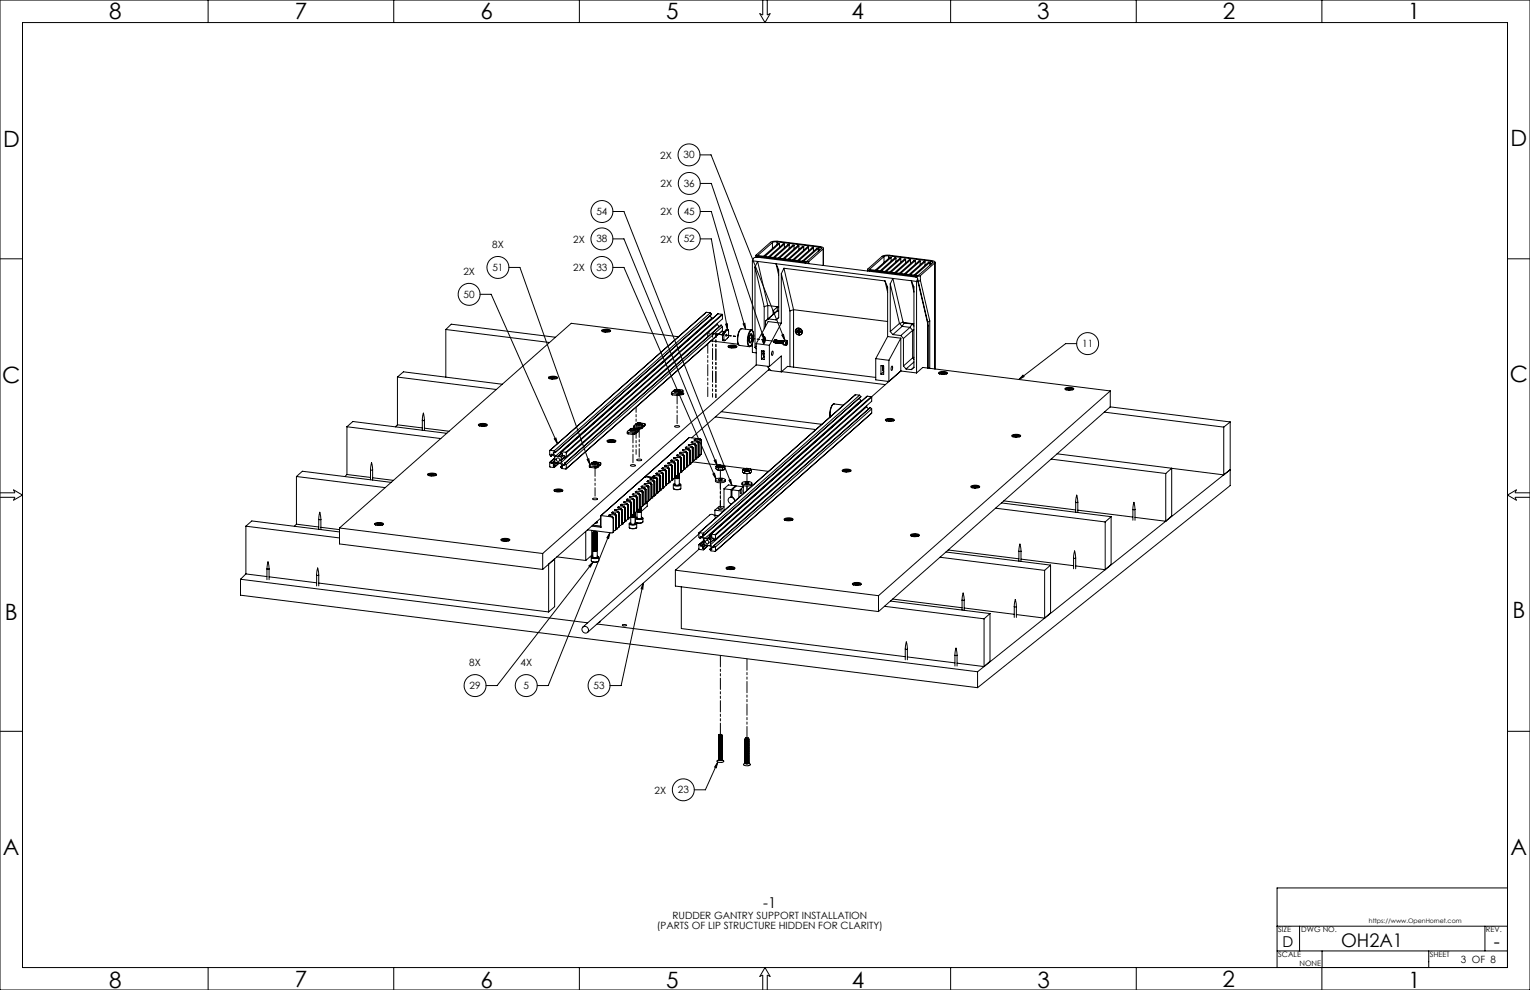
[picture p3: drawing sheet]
<svg xmlns="http://www.w3.org/2000/svg" width="864mm" height="559mm" viewBox="0 0 864 559" stroke-linecap="round" stroke-linejoin="round" font-family="sans-serif">
<defs><g id="words">
<g font-size="12.7">
<text x="62" y="11">8</text>
<text x="166" y="11">7</text>
<text x="271" y="11">6</text>
<text x="376" y="11">5</text>
<text x="481" y="11">4</text>
<text x="585" y="11">3</text>
<text x="690" y="11">2</text>
<text x="795" y="11">1</text>
<text x="2" y="83">D</text>
<text x="853" y="82">D</text>
<text x="852" y="216">C</text>
<text x="1" y="216">C</text>
<text x="3" y="350">B</text>
<text x="854" y="349">B</text>
<text x="2" y="483">A</text>
<text x="853" y="482">A</text>
<text x="62" y="558">8</text>
<text x="166" y="557">7</text>
<text x="271" y="558">6</text>
<text x="376" y="558">5</text>
<text x="481" y="558">4</text>
<text x="586" y="558">3</text>
<text x="690" y="557">2</text>
<text x="795" y="558">1</text>
</g>
<g font-size="10.6">
<text x="757" y="535">OH2A1</text>
<text x="843" y="535">-</text>
</g>
<g font-size="8.5">
<text x="431" y="512">-1</text>
<text x="724" y="535">D</text>
</g>
<g font-size="5.6">
<text x="373" y="90">2X</text>
<text x="386" y="89">30</text>
<text x="373" y="106">2X</text>
<text x="386" y="106">36</text>
<text x="337" y="121">54</text>
<text x="373" y="122">2X</text>
<text x="386" y="121">45</text>
<text x="324" y="137">2X</text>
<text x="337" y="137">38</text>
<text x="373" y="137">2X</text>
<text x="386" y="137">52</text>
<text x="278" y="140">8X</text>
<text x="262" y="155">2X</text>
<text x="278" y="153">51</text>
<text x="324" y="153">2X</text>
<text x="337" y="153">33</text>
<text x="262" y="168">50</text>
<text x="611" y="196">11</text>
<text x="265" y="376">8X</text>
<text x="294" y="376">4X</text>
<text x="265" y="389">29</text>
<text x="295" y="389">5</text>
<text x="335" y="389">53</text>
<text x="369" y="448">2X</text>
<text x="383" y="448">23</text>
<text x="380" y="519">RUDDER GANTRY SUPPORT INSTALLATION</text>
<text x="371" y="524">(PARTS OF LIP STRUCTURE HIDDEN FOR CLARITY)</text>
<text x="825" y="544">3 OF 8</text>
</g>
<g font-size="4.2">
<text x="721" y="526">SIZE</text>
<text x="735" y="526">DWG NO.</text>
<text x="839" y="526">REV.</text>
<text x="721" y="540">SCALE</text>
<text x="733" y="545">NONE</text>
<text x="807" y="540">SHEET</text>
</g>
<text font-size="3.5" x="773" y="521">https://www.OpenHornet.com</text>
</g></defs>
<g fill="none" stroke="#000" stroke-width=".56">
<path d="M0 0h864v559h-864zM13 13h838v533h-838zM117 0v13M222 0v13M327 0v13M431 0v8h-2l3 5 3-5h-2v-8M537 0v13M641 0v13M746 0v13M395 87h6l42 105M346 119h6l61 155M395 119h6l20 67"/>
<path d="M395 104h6l30 88M346 135h6l53 128M395 135h6l10 51M436 137l-8 7M436 137v3M439 137h-3M439 137l23 2M439 137v1M440 137l-8 8M440 137v2M440 137h-1l-8 8M443 138h-1l-8 7"/>
<path d="M443 138l-9 7M443 138v2M445 138l-8 7M445 138v2M445 138l-9 7M448 138l-8 8M448 138v3M448 138h-1l-8 8M451 139h-1l-8 7M451 139l-8 7M451 139v2M454 139l-9 7"/>
<path d="M454 139h-1l-8 7M454 139v2M456 139l-8 8M456 139v3M456 139l-9 8M459 140l-8 7M459 140v2M459 140h-1l-8 7M462 139l2 1-9 8-27-4M462 139v2M0 146h13M287 151h6l40 111"/>
<path d="M346 151h6l52 119M425 147v-1l2-1 90 11 1 1v1M425 147l3 1M425 147v40M426 151v45M426 151l5 22M427 144v1M428 148l86 10M428 148l-2 3M428 148l5 24M428 145l26 3M428 145h.1"/>
<path d="M428 144h.1M440 155l-2-6 2 3v27l-2 2-4-1M441 154v28M441 154l5 21M442 151l6 24M442 151l58 8M442 151l-1 3M454 148v1M456 148h-2M456 148v1M462 140l-8 7M462 140v2"/>
<path d="M462 140h-1l-8 7M465 141a1.2 1.2 0 0 0-1-2 1.2 1.2 0 0 0-1 0l-25-3h-2l-9 8 1 1M465 141l-9 7M465 141v9M465 140v10M490 152v1M491 153l26 3M491 153h.1M491 152h.1M499 145l-8 7M499 145v3M500 159l1 3v28"/>
<path d="M500 159l1 6M502 144l-3 1M502 144l23 3M502 144v2M503 145l-8 8M503 145v2M503 145h-1l-8 8M506 146l-9 7M506 146v2M506 146h-1l-8 7M508 146l-9 7M508 146l-8 7"/>
<path d="M508 146v2M511 146l-8 8M511 146v2M511 146h-1l-8 8M514 147l-8 7M514 147v2M514 147h-1l-8 7M514 158l3 1M514 158l2 4v45l-2 2-3-1M514 158l2 7M517 147h-1l-8 7M517 147l-9 7"/>
<path d="M517 147v2M517 159v52M517 156v1M518 158l-1 1M518 158l5 24M518 157l6 24M519 147l-9 8M519 147l-8 8M519 147v2M520 158l-2 1M520 156h-3M520 156v2"/>
<path d="M520 158l5 23M522 148l-8 7M522 148v2M522 148h-1l-8 7M525 148l-8 7M525 148v2M525 148h-1l-8 7M525 147l2 1-9 8-27-4M525 147v2M528 148a1.3 1.3 0 0 0-1-1 1.3 1.3 0 0 0-1 0l-26-3-2 1-8 7 1 1M528 148l-8 8M528 148v60"/>
<path d="M851 146h13M271 166h6l38 85M399 176l-89 78M399 176l2 1M401 178l1 2M401 177l-88 77M401 177h1M402 177l-89 78M402 180l-88 77M402 180h.1M405 177l-89 79M405 177h3"/>
<path d="M405 177v1M408 177v1M408 177l-89 78M408 178v2l-88 78M408 178l-88 78M431 173v13M433 172l7 1M433 172l-2 1M433 172v8M436 175v3M436 175l1 2M439 173h1"/>
<path d="M439 173v2M439 173l-3 2M439 175l-7 6v3M439 175h1M446 175v32M448 175l53 6M448 175h-2M448 175v32M502 160l2-3 6 25M502 160v27M502 160l6 23M252 186l3-3 59 7"/>
<path d="M252 186l58 7M252 186v27M340 186h1a2.8 2.8 0 0 1 4 1h-2a2 2 0 0 1-3-1zM340 187h.1M340 187a2.9 2.9 0 0 1 4 0M341 187h1M341 187h.1M342 187h1M342 187h.1M343 187h.1M343 187h-1M344 187h.1"/>
<path d="M383 190l-61-8-130 116M401 192l16 2M405 183l1 1M405 183l-88 78M405 183h.1M407 184l-88 77M407 184h1M408 187l-88 78M408 184v3M408 184l-88 78M408 192h1M408 189h1"/>
<path d="M408 189v3M408 188v1M408 188h1M408 188h.1M409 192h.1M409 189v3M409 187h.1M409 187l-1 1M409 188v1M409 187v1M410 183h1v3zM410 186h.1"/>
<path d="M410 186l-1 1M410 189v1zM410 186h1M411 186v4l-2 2M411 186h-1M411 195h1a2.8 2.8 0 0 1 4 1h-2a2 2 0 0 1-3-1zM411 196h.1M412 196h-1a2.9 2.9 0 0 1 5 0h-1M413 196h.1M414 196h-1M414 196h.1M414 195v1"/>
<path d="M416 196h.1M417 195l6 1M418 186a8 8 0 0 0-1 9M419 186h-1M419 183h1l1 3zM424 189v2a1.8 1.8 0 0 1-1 2v-2zM424 187a4 4 0 0 1 1 5 2.3 2.3 0 0 1-2 3l-1-4zM424 188a3 3 0 0 1-1 6v-3zM424 195h1M424 186a2.9 2.9 0 0 1 1 4M424 186a8 8 0 0 0-1 10M424 186h-5a8 8 0 0 0-2 9"/>
<path d="M425 194v5h2M425 190v2a4 4 0 0 1-2 4M426 196l1 1M427 194l7 1M427 194v12M427 195l-1 1M430 198h1v5h-1zM430 189h1v3zM431 200h.1M431 198v2M431 198h.1M431 191v2"/>
<path d="M431 191v2zM431 190a2 2 0 0 1 0 3zM432 190a2.2 2.2 0 0 0-1 4M434 195v12M436 198v1v2zM437 193h.1M437 192v1M437 192h.1M437 192v1zM437 192l1 1M438 193h.1M438 192v1"/>
<path d="M438 192h.1M438 192v1zM438 193v1M438 194h.1M438 192v2M438 192v1l1 1v-2M438 192l1 1M439 192l-1 1zM439 192h.1M439 192v2M439 192v1M439 194h.1"/>
<path d="M439 193h.1M439 192v1zM440 194h.1M440 193v1M440 192v2M440 192h.1M440 192v1M440 192v2zM440 192v2v-1M441 192l-1 2M441 192h.1M441 192v2"/>
<path d="M441 193v1zM441 194h.1M441 182h-7l-7 12M441 182l-7 13M441 189h1l1 3zM442 193l-1 1zM442 194l-1-2v2M442 192h.1M442 193v1M442 193h-1l1 1M442 193h.1M442 193v1v-1"/>
<path d="M442 194h.1M442 194v1M442 194v1h2M442 195h.1M443 192l-1 2M443 192h1M444 194v1M444 194h.1M444 193h.1M444 192a1.2 1.2 0 0 1 1 2 1.2 1.2 0 0 1-1 1zM444 195h.1M444 193v1"/>
<path d="M444 192v2M450 187h.1M450 187l1 1M450 187h1M451 186l1 1M451 186h.1M451 188h.1M451 186l-1 1M451 187v1M452 187l-1 1M452 187h.1M501 190l7 1"/>
<path d="M501 190l-7 12M502 187l2 2M504 189h4M508 183h.1M508 183l-6 4M508 183l1 1M508 191v18M508 191l-6 12M508 189l2 2M509 184l5 1M509 184l-5 5M510 182h.1"/>
<path d="M510 182l-2 1M510 191v16M510 182l6 1M510 182l5 1M510 182l-1 2M514 185l1 1M514 185l-6 4M515 183l-1 2M515 183l1 1M515 186l-5 5M515 186v16M516 186h-1"/>
<path d="M523 182l1 2M524 181v3M524 181l-1 1M524 184v24M524 184h.1M525 181l-1 1M525 181v27M608 194h-7l-26 20M224 213v27M224 213l56 7M224 213l4-3 56 7M310 213l1-1a2.6 2.6 0 0 1 4 1l-2 1a2 2 0 0 1-3-1z"/>
<path d="M310 213v1M310 214a2.8 2.8 0 0 1 4 0M311 213h.1M311 213h1M311 213l1 1M312 214h1M312 213v1M312 213h.1M313 213h.1M313 213h-1M313 213l-1 1M313 214h.1"/>
<path d="M313 213v1M314 213v1M427 206l7 1M427 206l-121 106M431 200v1l-1 2M434 207l1 2 6 1M434 209h1M434 207l7-6v9M434 208l-44 39M441 210l4-3 49 6M441 210l59 7M494 202l8 1"/>
<path d="M494 202v12l8 1M497 206l2 1v4h-2zM498 208h1M498 208v1M498 207v1M498 209l1 1M498 207v2M498 207h.1M499 210h.1M499 210l-2 1M501 215v1M502 203v12"/>
<path d="M503 207h1l-1 2zM508 209l-6 6M508 209l9 2M508 209l-16 15M510 207l1 1M515 202l-5 5M515 202l1 1M516 204l-5 4M516 202h-1M517 211l4-4 106 14M530 210h1a2.7 2.7 0 0 1 4 1h-2a2.7 2.7 0 0 1-3-1zM530 211h.1"/>
<path d="M531 211h1M531 211h.1M532 211h.1M532 210v1M532 210l1 1M532 210h.1M533 211h.1M533 211h1M534 211h-2M534 211h-1M534 211a2.5 2.5 0 0 0-4 0M534 211h.1"/>
<path d="M577 212l1 1-3 1zM601 219h2a2 2 0 0 1 3 1h-1a2.6 2.6 0 0 1-4-1zM601 220h.1M602 220h1M602 220h.1M603 220h.1M603 219v1M604 219h.1M604 219h-1M604 219v1M604 220h-1M604 220h.1"/>
<path d="M604 220h1M605 220h.1M606 220h.1M224 240l-1 1M224 240l14 2M238 237l1-4 1 4M238 237h2M238 237v6M240 237v6M270 240l2-1a2.6 2.6 0 0 1 3 1l-2 1a2 2 0 0 1-3-1zM272 240h.1M273 240h-1"/>
<path d="M273 240h.1M273 240h1h-1M359 239a1.8 1.8 0 0 0 2 2 1.8 1.8 0 0 0 2-2M359 239h1a1.6 1.6 0 0 1 2 1h-2zM359 239l-1 2M359 239h5v1M360 239h2l-2 1zM364 240l-1 1M364 240v1M364 239v2M379 222h.1M379 222v1"/>
<path d="M379 222h3M379 223h3M380 220l-1 2M380 220a1.8 1.8 0 0 0 2 2 1.8 1.8 0 0 0 2-2M381 220a1.6 1.6 0 0 1 3 1h-2zM381 220h-1M381 220h1h3M381 220h2l-1 1zM382 222v1M383 222h-1M383 223h-1M383 222v1"/>
<path d="M384 222h-1M384 222v1M384 223h-1M384 222h.1M385 222h1l-1 1M385 221l-1 1M385 221v1M385 222l-1 1M385 222h1v1h-3M385 220v1M385 221h.1M386 222v1"/>
<path d="M404 235l57 7M407 232l57 8M468 234v1M468 234l1 1M470 228l-1 3-1 3M471 228a7 7 0 0 0-3 6M471 228l5 1M471 228h-1M476 229h-1M483 223h.1M483 223l-88 78M483 223h2"/>
<path d="M485 225l1 1M485 223l-88 78M485 223l1 1M486 224h.1M486 224l-88 78M486 226l-88 78M486 226h1M489 230l1 1M489 230l-88 78M489 229v1M489 224l-88 78M489 224h3"/>
<path d="M491 230l1 1M491 230l-88 78M492 224h.1M492 224l-88 78M492 233h.1M492 233l-88 78M492 224v2l-88 78M492 231v2M492 231l-88 78M500 237l2-1a2 2 0 0 1 3 1l-2 1a2.8 2.8 0 0 1-3-1zM500 237h.1M501 237l1 1"/>
<path d="M501 237h1M501 237h.1M502 237h.1M502 238h.1M502 237h1M502 237v1v-1M503 237h.1M503 237l-1 1M503 237h1M504 237h-1M504 238a2.4 2.4 0 0 0-4-1v1M504 237h.1"/>
<path d="M605 220h1a2.4 2.4 0 0 0-4 0M623 233l68 8M627 230l67 8M627 221l-131 115M627 221v9M627 230l-131 115M694 238v36l-142 114M694 238l-3 3M196 241l3-3 53 7M196 241l53 7M196 241v27M240 242l13 1"/>
<path d="M270 240h.1M271 240a2.9 2.9 0 0 1 4 0h-1M272 240h1M275 240h.1M310 254v3h1M310 254h3M311 257v-1h1l1 2v3l-2 1M312 257h-1M312 256l2 1M313 254v1M313 248l1-1 1 4zM313 259h.1"/>
<path d="M313 255l-1 1M313 260l-2 2M313 255h.1M313 255h-1v1M315 258h.1M316 256h1v1l-1 1-2-1M317 256l-2 2M319 258l-2 2 2-2M319 255l1 1M319 255h-2l-1 1M320 258h-1v-1h-1l-1 1v3M320 256v2"/>
<path d="M331 259h1l1 3zM343 249l1-1a2.7 2.7 0 0 1 4 1l-2 1a2 2 0 0 1-3-1zM343 249h.1M343 250v-1a2.9 2.9 0 0 1 4 0v1M344 249h.1M344 249h1M344 249l1 1M345 249v1M345 249h.1M346 249h.1M346 249h-1M346 249l-1 1"/>
<path d="M347 249h.1M354 244l1 1M355 244v1M355 244h2M355 245h2M356 242a1.8 1.8 0 0 0 1 2 1.8 1.8 0 0 0 2-2M356 242a1.6 1.6 0 0 1 3 1h-2zM356 242h2l-1 1zM357 244v1M358 241h.1M358 241v1M358 241h3"/>
<path d="M358 242h3M358 244h-1M358 245h-1M358 244v1M359 244v1M359 244h-1M359 245h-1M359 260l2-1 1 1h-2zM360 243l-1 1M360 244l-1 1M360 243v1M360 242h-4l-2 1v1h1"/>
<path d="M360 242v2M360 242v1M361 241v1M362 241h-1M362 242h-1M362 241v1M363 241v1M363 241h-1M363 242h-1M364 241l-1 1M379 260h.1M379 260h3"/>
<path d="M380 259h2M380 259h.1M381 258l-1 1M381 258v1M381 241l1-1 2 1h-2zM381 258h.1M381 258h3M382 260h.1M382 257l2 1M382 257h.1M382 259v1M382 259l1 1"/>
<path d="M383 257h-1M383 257h2M383 257h.1M383 260h.1M384 258v1M384 256h.1M384 256h2M384 255v1M384 258h.1M384 259v8M384 259h.1M384 255h.1"/>
<path d="M384 255h3M384 259v7M385 257h1M385 254l2 1M385 254h.1M386 256v1v8M386 256l-1 1M386 257h.1M386 254h-1M386 254h2M386 254h.1M386 257v8"/>
<path d="M387 255v1M387 253h2M387 253h.1M387 252v1M387 255h.1M387 255l1 1M387 256v8M387 256h1M387 252h.1M387 252h3M388 256v8M388 256v7"/>
<path d="M388 256h.1M388 254h1M389 251h.1M389 251l2 1M389 253l-1 1M389 253v1M389 247l-25 22M389 247l6 1M389 247l-1 1M389 254h.1M389 251h3M389 254v8"/>
<path d="M390 252l1 1M390 250h2M390 250h.1M391 252h-1M391 252v1M391 253v8M391 253h.1M391 249l-1 1M391 249h2M391 249v1M392 251h.1M392 248l2 1"/>
<path d="M392 248h.1M392 250v1M392 250l1 1M392 251v8l1-8M392 251h1M392 248h3M392 248v1M393 251h.1M393 259h.1M393 251v8M393 259l-2 1M393 249l1 1"/>
<path d="M394 249h-1M394 249v1M394 258h-1M394 250v8M394 250h.1M394 258h.1M395 248l1 1M395 248h.1M395 248h1M396 256l-2 1M396 249v7M396 249h.1"/>
<path d="M396 248v1M396 248v8M403 260h1l1 3zM571 246l2-1a2 2 0 0 1 3 1l-1 1a2.6 2.6 0 0 1-4-1zM571 246h.1M572 247v-1a2.5 2.5 0 0 1 4 0l-1 1M572 246l2 1M572 246h.1M572 246h1M573 246h.1M573 246v1M574 246h.1"/>
<path d="M574 246h-1M574 246v1M574 246h1M575 246h.1M576 246h.1M593 259l65 8M597 256l64 8M691 241v27M0 278h8v-2l5 3-5 3v-1h-8M167 269v27M167 269l50 6M167 269l4-3 50 6"/>
<path d="M196 268l-1 1M196 268l13 1M209 265l1-4v4M209 265h1M209 265v6M210 265v6M210 270l12 1M242 268l1-1a2.7 2.7 0 0 1 3 1l-1 1a2.7 2.7 0 0 1-3-1zM242 268h.1M242 268a2.8 2.8 0 0 1 4 0M243 268h.1M244 268h-1"/>
<path d="M244 268h.1M244 268h1M245 268h.1M245 268h-2M246 268h.1M310 261v3h3v-1M311 260v2M311 260l-1 1M311 260l2-1-3 2M312 263v-1l2-1h2l1 2v1h-1M312 263h1M313 277l1-1a2.8 2.8 0 0 1 4 1l-2 1a2 2 0 0 1-3-1z"/>
<path d="M313 277h.1M313 277a2.9 2.9 0 0 1 4 0M313 263h.1M314 277h.1M314 277h1M314 261l-2 2M315 277h.1M315 261h.1M315 261l-2 2M316 277h.1M316 261l-3 2M316 277h-1"/>
<path d="M316 264h1l3 1M316 264h.1M317 261l1 1M317 277h.1M317 263l-1 1M319 261v2l-1-1M319 261h.1M319 262h-1M319 261l1 1M320 262v3M333 263v1M333 263h.1"/>
<path d="M333 262v1M333 263h3M333 264h3M334 261a1.8 1.8 0 0 0 2 2 1.8 1.8 0 0 0 2-2M334 261h1a1.6 1.6 0 0 1 2 1h-1zM334 261l-1 1M334 261h2h3M335 261h2l-1 1zM336 263v1M337 263h-1M337 264h-1M337 263v1"/>
<path d="M338 263v1M338 263h-1M338 264h-1M339 262l-1 1M339 262v1M339 263l-1 1M339 261v2M339 261v1M356 262h2l1 1h-1a1.4 1.4 0 0 1-2-1zM357 279h.1M357 279l2 1M358 279h-1"/>
<path d="M358 279h.1M358 279h2M359 278h.1M359 278h2M359 277v1M359 280h.1M359 280l1 1M359 277h.1M359 277h3M360 279h1M360 276l2 1M360 276h.1"/>
<path d="M361 276h-1M361 276h.1M361 278v1v8M361 278l-1 1M361 279v8M361 279h.1M361 276h3M362 277l1 1M362 275h.1M362 275h2M362 274v1M362 277h.1"/>
<path d="M363 278v8M363 274h-1M363 274v1M363 274h2M363 278h.1M364 276h.1M364 273h.1M364 273l2 1M364 269h.1M364 275v1M364 275l1 1M364 269l6 1h1v8"/>
<path d="M364 269l-25 22M364 269v1M364 276v8M364 273h3M364 273v1M365 276h.1M365 276v8M365 276h-1M365 274l1 1M365 272h2M365 272h.1M366 272h-1"/>
<path d="M366 272h.1M366 274h-1M366 274v1M366 275v8v-8M366 275h.1M366 271v1M366 271h3M366 275v8M367 273l1 1M367 270h.1M367 270l2 1M367 270v1"/>
<path d="M367 272v1M367 272l1 1M368 274h.1M368 270h-1M368 270h2M368 270v1M368 274v7M368 273h.1M368 273v8M368 273v1M369 271v1M369 269h.1"/>
<path d="M369 269l2 1M369 271h.1M369 271l1 1M369 272v8M369 272h.1M369 268v1M369 268l3 1M370 280h.1M370 272v8M370 280h-2M370 272h-1M370 270l1 1"/>
<path d="M370 267l2 1M370 267h.1M371 267h-1M371 267v1M371 270h.1M371 270h-1M371 278l-1 1M371 271v7M371 267h.1M371 267h3M371 278h.1M371 270v8"/>
<path d="M371 270v1M372 269h.1M372 266l2 1M372 266h.1M372 268v1M372 268l1 1M372 269v8M372 277l-1 1M372 269h1M373 266h-1M373 266h2M373 266h.1"/>
<path d="M373 277h-1M373 269v8M373 277h.1M373 269h.1M374 267v1M374 264v1M374 265h2M374 264h.1M374 267h.1M374 267h1M374 276h-1M374 268v8"/>
<path d="M374 268h.1M374 264h3M375 275h.1M375 267v8M375 267l-1 1M375 275l-1 1M375 266h1M375 263h.1M375 263l2 1M376 265v1v8M376 265l-1 1M376 274l-1 1"/>
<path d="M376 266h.1M376 263h-1M376 263h2M376 263h.1M376 266v8M376 274h.1M377 264v1M377 262h2M377 262h.1M377 261v1M377 264h.1M377 264h1"/>
<path d="M377 265v8l1-8M377 265h1M378 261h-1M378 261h2M378 261v1M378 264h.1M378 272h.1M378 264v8M378 272l-2 1M378 264v1M378 263h1M379 260l2 1"/>
<path d="M379 262l-1 1M379 262l1 1M379 263v8M379 263h.1M380 271h.1M380 263v8M380 271l-2 1M380 263h-1M380 274v2h2h2v-2M380 276h2h2M380 261l1 1M380 273h.1"/>
<path d="M381 261h-1M381 261h.1M381 270h-1M381 262h.1M381 262v8M381 270h.1M381 273h-1M381 261v1M381 269h.1M381 261v8M381 269v1M381 269h1"/>
<path d="M382 268h.1M382 260v8M382 260h1M383 268h-1M383 260v8M383 268h.1M383 268v-1zM383 267h.1M383 268l-1 1M383 269h-2M383 270h-2M383 270h-1"/>
<path d="M383 269l-2 1M383 268v1h-2M383 269v1l-2-1M383 269v1h-2M383 268l-2 1M383 270v3l-1 1-1-1v-3M383 273h1a2.4 2.4 0 0 1-4 0M383 269h.1M384 273a2.6 2.6 0 0 1-4 0M384 267h.1M384 266h.1M384 266l-1 1"/>
<path d="M386 265l-2 1M386 265h.1M387 264h-1M388 264h-1M388 263h.1M388 263v1M389 262l-1 1M389 262h.1M391 261h-2M391 261h.1M391 261l15 2M402 268l1-1 1 3z"/>
<path d="M404 271a3 3 0 0 0 4 1h1v-1M404 270h1a2.7 2.7 0 0 1 4 1l-1 1a2.7 2.7 0 0 1-4-2zM404 263l1 1M404 263v2h1M405 263v1M405 263h-1M405 264h2M405 264h.1M405 265h.1M405 265h2M405 263h.1M405 264v1"/>
<path d="M405 271h3h-1zM406 263h1M406 263h2h-1M406 263h2M406 271h1M407 263h-2M407 263h1M407 264h1M407 264h-2M407 263h-1h1M407 263v1M407 263h.1"/>
<path d="M408 265h-1M408 264v1M408 265h.1M408 263l1 1M408 263h1M409 264h-2M409 264h-1M409 265h-1M409 265h-2M409 263l12 1M409 276h4M409 276v12"/>
<path d="M409 263v1M409 263v2M411 271h1l1 3zM413 276v5M413 276v5l2 1v1M413 276l4 1M414 276h.1M415 274h-4l-2 2M415 274v1M415 274l-2 2M417 277v4M418 276l1 1a1.2 1.2 0 0 1-1 2z"/>
<path d="M419 273a3 3 0 0 0 5 1v-1M419 272h1a2.7 2.7 0 0 1 4 1l-1 1a2.8 2.8 0 0 1-4-2zM419 265l1 1M419 265v1l1 1M420 275l-4-1-3 2M420 275l-3 2M420 275v4M420 265v1M420 265h-1M420 266h2M420 266h.1M420 267h.1"/>
<path d="M420 267h2M420 265h.1M420 266v1M421 273h2h-1zM421 265h1M421 265h2h-1M421 265h2M421 273h1M422 264l-2 1M422 264l1 1M422 266h1M422 266h-2"/>
<path d="M422 265h1M422 265h-1h1M422 265h.1M423 267h-1M423 266v1M423 267h.1M423 265h1M424 265l-2 1M424 265l-1 1M424 267h-1M424 267h-2M424 265l10 1"/>
<path d="M424 265h.1M424 265v2M475 265h2a1.9 1.9 0 0 1 3 1h-1a2.7 2.7 0 0 1-4-1zM476 266h.1M477 266h.1M477 266h1M478 266h-1M478 266h.1M478 265v1M478 266h1M479 266h.1M479 266h-1"/>
<path d="M480 266a2.4 2.4 0 0 0-4 0M480 266h.1M548 275l2-1a2 2 0 0 1 3 1h-2a2.6 2.6 0 0 1-3 0zM548 275h.1M549 275h1M549 275h.1M550 275h.1M550 275h1M551 275h.1M551 275h-1M551 275h1M552 275h.1"/>
<path d="M552 275a2.4 2.4 0 0 0-4 0h1M553 275h.1M658 267v27M661 264l30 4M661 264l-3 3M661 264v27l-3 3M691 268l3-3-104 84M864 278h-9l1-2-5 3 5 3-1-1h9M139 297v27M139 297l53 7M139 297l3-3 50 6M167 296l-1 1"/>
<path d="M167 296l13 1M180 293l1-4v4M180 293h1v6M180 293v6M181 298l11 1M192 298l114 14M192 298v9l114 14M212 295h1a2.6 2.6 0 0 1 3 1l-1 1a1.9 1.9 0 0 1-3-2zM212 296h.1M212 296a2.8 2.8 0 0 1 4 0M213 296h.1M213 296h2"/>
<path d="M214 296h-1M214 296h1M214 296h.1M215 296h.1M216 296h.1M331 300v16M332 299h.1M332 299l14 2v-1M334 297l5 1M334 299v14l-3 3M334 282l2-1 1 1h-1zM335 296l4 1"/>
<path d="M337 295h-1M339 291v6M339 297v1M339 293l-33 28M339 291l7 1M339 291v7M339 291h.1M344 291l2 1M344 291h.1M344 291h3M345 289l2 1M345 289h.1"/>
<path d="M346 292h.1M346 289h-1M346 289v1M346 292v8M346 289h.1M346 289h3M347 291h1M347 288h.1M347 288l2 1M347 290v1M347 290l1 1M348 291v8"/>
<path d="M348 291h.1M348 288h-1M348 288h2M348 288h.1M348 299h.1M348 299l-2 1M349 289v1M349 286v1M349 287h2M349 286h.1M349 289h.1M349 289h1"/>
<path d="M349 290v8M349 298h-1M349 290h.1M349 286h3M350 289h.1M350 289l-1 9M350 289l-1 1M350 288h1M350 285l2 1M350 285h.1M351 285h-1M351 285h.1"/>
<path d="M351 287l-1 1M351 287v1M351 288v8M351 288h.1M351 285h3M351 296h.1M351 296l-1 1M352 284h.1M352 286l1 1M352 284h2M352 283v1M352 286h.1"/>
<path d="M352 286h1M353 287v8M353 287h.1M353 283h-1M353 283h2M353 295h.1M353 283v1M353 294h.1M353 286v8M353 294l-2 1M353 286v1M354 285h.1"/>
<path d="M354 282l2 1M354 282h.1M354 284v1M354 284l1 1M354 293l-1 1M354 282h3M354 285v8M355 293h.1M355 285v8M355 285h-1M355 293h-1M355 296v2h2h2v-2"/>
<path d="M355 283l1 1M355 281h2M355 298h2h2M355 281h.1M355 295a2.5 2.5 0 0 0 4 0M356 280v1M356 280l-1 1M356 283v8M356 283h-1M356 292h-1M356 284v8M356 284h.1"/>
<path d="M356 280h.1M356 280h3M356 284v12h2v-4M356 292h.1M356 292h2h-1zM356 295h-1a2.4 2.4 0 0 0 4 0h-1M356 291h.1M356 291v1M357 282h1M357 281v1M357 281l1 1M358 290l-2 1h2h-2"/>
<path d="M358 282v8M358 290h.1M358 282h.1M358 291h-2M358 292h.1M358 290l-1 1 1-1M358 289v1M358 290v1h-2h2h-2h2M358 290h-1M358 290l-1 1M358 291v1h-2M358 290l-2 1"/>
<path d="M358 291l-1 1h-1M358 291h.1M359 280v1M359 293v2h2h2v-2M359 295h1h3M359 292v1h1a2.2 2.2 0 0 0 3-1M359 281h.1M359 289h-1M359 281v8M360 288h.1M360 292h-1M360 281v7"/>
<path d="M360 281h-1M360 288l-1 1M360 289h.1M361 287l-1 1M361 287h.1M362 287l-2 1M362 288h-2M362 289h-2M362 287h-1M362 286l-1 1M362 288h-1h-1M362 288l-1 1-1-1"/>
<path d="M362 288l-1 1h-1M362 287l-1 1 1-1M362 287l-2 1h2M362 286l-1 1h1M362 288l-2 1M362 286v7l-2-1v-3M362 292h1a2.4 2.4 0 0 1-4 0M363 286h-2M363 286h.1M364 284l-1 1M364 284h.1M365 284h.1"/>
<path d="M365 284h-1M365 283v3l-3 3h-1h1M366 283h.1M366 283h-1M368 281l-2 1M368 281h.1M404 288v3h2M404 288l4 1M404 293a2.1 2.1 0 0 0-1-2 2.1 2.1 0 0 0-2 0l-72 63M405 287h3l-1 1zM409 286h-3l-2 2M413 281a1.9 1.9 0 0 0-2 2 1.9 1.9 0 0 0 2 1"/>
<path d="M413 280v1M414 281l1 1M443 293l1-1a2 2 0 0 1 3 1l-1 1a2.6 2.6 0 0 1-3-1zM443 293v1M444 293l1 1M444 293h.1M445 294h.1M445 293h-1M445 293v1M445 293h.1M445 293h1M446 293h.1"/>
<path d="M446 293v1M446 293l-1 1M447 294a2.4 2.4 0 0 0-4 0M447 293v1M562 287l62 8M565 284l62 8M567 283l40 5M607 283l1-4v4M607 283h1M607 283v6M608 283v6M608 288l31 4"/>
<path d="M624 295v27M627 292l-3 3M627 292v27l-3 3M639 288l1-4 1 4M639 288h2M639 288v6M641 288v6M641 292l17 2M283 304h1a2.6 2.6 0 0 1 4 1l-2 1a2 2 0 0 1-3-2zM283 305h.1M283 305a2.8 2.8 0 0 1 4 0M284 305h.1"/>
<path d="M284 305h1M285 305h.1M286 305h.1M286 305h-1M287 305h.1M306 312v9M310 318l3-3v27l-3 3zM314 314l17 2M332 319l3-2-2 3zM334 315v2h2h2v-2M334 317h2h2M334 314v1"/>
<path d="M335 302h2h-1h-1M335 302h2l-2 1v-1M335 305h2h-1h-1M335 305h2l-1 1-1-1M335 314h-1l1 1a1.8 1.8 0 0 0 3-1h-1M335 301h.1M335 302h.1M335 303h.1M335 304h.1M335 305h.1M335 306h.1M335 307h.1"/>
<path d="M335 309h.1M335 310h.1M335 310v1M335 301h2M335 301h2zM335 302h2zM335 302h2M335 303h2M335 304h2M335 304h2zM335 305h2zM335 305h2"/>
<path d="M335 306h2M335 307h2M335 308h2zM335 309h2M335 311h2M335 301h1M335 311h.1M335 317l-54 70h-7M335 300v1M335 306l2 1M335 308h2M335 310h2"/>
<path d="M335 300h2zM335 311v3l1 1 1-1v-3h-1M335 300h.1M337 308h-2a1.1 1.1 0 0 0 1 1 1.1 1.1 0 0 0 1 0v-1l-1 1-1-1M337 310h-2M337 300h.1M337 301h.1M337 311h-1M337 311h.1M337 301v1M337 302h.1M337 303h-2h2"/>
<path d="M337 303h-2M337 303h.1M337 304h.1M337 304v1M337 305h.1M337 306h.1M337 306h-2M337 307h.1M337 308h.1M337 309h.1M337 309h-2l2 1M337 310h-2h2"/>
<path d="M337 310h.1M337 300v1h-1M337 301l-1 1-1-1 1 1 1-1M337 301h-1h-1M337 301l-1 1-1-1M337 302l-1 1h-1M337 303h-1h-1M337 303l-2 1v-1M337 304h-1h-1M337 304l-1 1-1-1M337 305l-1 1h-1M337 306h-1h-1"/>
<path d="M337 306l-1 1-1-1M337 307h-1h-1M337 307l-2 1v-1M337 307l-1 1-1-1M337 308h-1h-1M337 308l-1 1h-1M337 309l-1 1-1-1M337 310h-1h-1M337 310l-1 1-1-1M337 310l-2 1M337 302l-1 1-1-1M337 303l-1 1-1-1"/>
<path d="M337 303l-1 1h-1M337 305l-1 1-1-1M337 306l-1 1h-1M337 309h-1h-1M337 309l-1 1h-1M338 314a2.8 2.8 0 0 1-4 1M344 301v3h-1zM344 301l-35 86h-6M346 300h.1M394 308l1 2h2h1M394 301l-62 56M395 310l-14 12"/>
<path d="M395 307l-1 1M395 307h.1M395 307l2-2-3 3M395 304v-1h1l1 1v3l-1 1h-1M395 307v1M396 303l-1 1M397 309l1-1h1h2l1 1v1h-1M397 309l1 1M397 303l1 1M397 301h-2l-1 2 1 1M397 301l1 1M397 306h.1"/>
<path d="M397 306l-2 2M397 305l-2 2M397 302v1M398 302h-1v1M398 310h.1M398 304h1M399 308l-2 1M399 304h.1M400 308l-2 2M401 302h.1M401 302h1v1l-1 1h-2M401 308l1 1"/>
<path d="M401 306h.1M401 302l-2 2M401 302h3M402 309l-1 1M403 308v1h-1M403 308h.1M403 304l-2 2M403 305l-2 1M403 308l-1 1M403 308l1 1M404 302h.1M404 309v2h-3v-1"/>
<path d="M404 302v2M404 304l-1 1v-1h-1l-1 1v3M514 302l2-1a2 2 0 0 1 3 1l-2 1a2.8 2.8 0 0 1-3-1zM514 302v1M515 303h-1a2.5 2.5 0 0 1 4 0M515 302h1M515 302h.1M516 302v1M516 302h.1M516 303h.1M516 302h1M517 302h.1"/>
<path d="M517 302v1M517 302l-1 1M517 302h1M518 302h.1M519 302v1M531 315l59 7M534 312l59 7M535 310l40 5M575 311l1-4v4M575 311h1M575 311v6M576 311v6"/>
<path d="M576 316l30 3M593 319l-3 3M593 319v27l-3 3M606 315l1-4v4M606 315h1M606 315v6M607 315v6M607 319l17 3M136 327l196 25M136 327v9l416 52M139 324l-3 3M139 324l12 1"/>
<path d="M151 321v-4l1 4M152 321h-1v6M152 321v6M152 326l27 3M179 325v-4l1 4M179 325h1v6M179 325v6M180 329l130 16M363 329v4l-1-1zM363 329l-12 58h-7M381 322v9l115 14M381 322l115 14"/>
<path d="M385 331v24l126 16M410 320h2a2 2 0 0 1 3 1h-2a2.7 2.7 0 0 1-3-1zM410 321h.1M411 321h1M411 321h.1M412 321h.1M412 320l1 1M412 320v1M413 321h.1M413 321h-1M413 321h1M414 321h-1"/>
<path d="M414 321h.1M414 321a2.4 2.4 0 0 0-4 0M481 329h2a2 2 0 0 1 3 1h-1a2.8 2.8 0 0 1-4-1zM482 330h.1M482 330h1M483 330h1M483 330h.1M484 330h-1M484 330h.1M484 329v1M484 330h1M485 330h.1"/>
<path d="M486 330a2.4 2.4 0 0 0-4 0M486 330h.1M496 336v9M503 339l56 7M504 338l39 5M543 339l1-4v4M543 339h1M543 339v5M544 339v5M590 322v27M337 352l215 27M339 351h-1"/>
<path d="M351 353h3h-2zM499 342l56 7M544 343l28 4M555 349v27M559 346l-4 3M559 346v27l-4 3M572 342l1-4 1 4M572 342h2M572 342v7M574 342v7M574 347l16 2M590 349l-38 30"/>
<path d="M511 366h1M511 366v6M511 366l1-4v4M512 366v6M512 371l27 3M539 370l1-4v4M539 370h1M539 370v6M540 370v6M540 374l15 2M552 379v9M0 413h13"/>
<path d="M406 415h.1M406 416h.1M406 417h.1M406 418h.1M406 419h.1M406 420h.1M406 416l1-1zM406 417h1M406 419l1-1zM406 415h1M406 416h1h-1h1h1h-1h-1M406 416h2"/>
<path d="M406 419h1h-1h1h1h-2M406 419h2M406 415h1zM407 415h.1M407 415h-1M407 417h-1M407 418h-1M407 420h-1M407 417h.1M407 416l-1 1M407 419l-1 1M408 415l-1 1-1-1"/>
<path d="M408 415l-1 1h-1M408 416l-1 1h-1M408 417h-1h-1M408 417l-1 1-1-1M408 418h-1h-1M408 418l-1 1-1-1M408 418l-1 1h-1M408 419l-1 1h-1M408 420h-1h-1M408 415h-2M408 416h-2M408 417h-2"/>
<path d="M408 417l-2 1M408 418h-2M408 419h-2M408 420h-2M408 415h.1M408 416h.1M408 417h.1M408 418h.1M408 419h.1M408 420h.1M421 417h.1M421 418h.1"/>
<path d="M421 419h.1M421 420h.1M421 419h1h-1h2h-2M421 417h1M421 419h2M421 417h1zM422 417h.1M422 417h-1M422 418h-1M422 419h-1M422 420h-1M422 418l-1 1"/>
<path d="M422 419l-1 1M423 417h-1h-1M423 417l-1 1-1-1M423 418h-1h-1M423 418l-1 1-1-1M423 418l-1 1h-1M423 419l-1 1h-1M423 420h-1h-1M423 417h-2M423 417l-2 1M423 418h-2M423 419h-2"/>
<path d="M423 420h-2M423 417h.1M423 418h.1M423 419h.1M423 420h.1M851 413h13M405 429h3a2.3 2.3 0 0 1-3 0zM405 430l-1 3h-1zM405 430l-7 16h-6M406 429h2h-2zM406 421h.1M406 422h.1"/>
<path d="M406 423h.1M406 424h.1M406 425h.1M406 426h.1M406 427h.1M406 428h.1M406 429h.1M406 421h1zM406 421h1l-1 1h2h-2M406 424h1zM406 425h1M406 427h1z"/>
<path d="M406 422h2M406 425l1-1-1 1h1l1-1-1 1h-1M406 425h2M406 428l1-1-1 1h1l1-1-2 1M406 428h2M407 421h-1M407 422h-1M407 423h-1M407 424h-1M407 426h-1M407 427h-1M407 428h-1"/>
<path d="M407 425h.1M407 429h-1M407 422l-1 1M407 425h-1M407 425l-1 1M407 428l-1 1M408 428l-1 1h-1M408 420l-1 1-1-1M408 421h-1h-1M408 421l-1 1-1-1M408 422l-1 1-1-1M408 422l-1 1h-1"/>
<path d="M408 423h-1h-1M408 423l-1 1-1-1M408 424h-1h-1M408 424l-1 1-1-1M408 425l-1 1-1-1M408 425l-1 1h-1M408 426h-1h-1M408 426l-1 1-1-1M408 427h-1h-1M408 428l-1 1-1-1M408 420l-2 1M408 421h-2"/>
<path d="M408 422h-2M408 423h-2M408 423l-2 1M408 424h-2M408 425h-2M408 426h-2M408 426l-2 1M408 427h-2M408 428h-2M408 421h.1M408 422h.1M408 423h.1"/>
<path d="M408 424h.1M408 425h.1M408 426h.1M408 427h.1M408 428h.1M421 431l2-1-2 1M421 431h2M421 431h-1a2.2 2.2 0 0 0 3 0M421 421h.1M421 422h.1M421 423h.1M421 424h.1"/>
<path d="M421 425h.1M421 426h.1M421 427h.1M421 428h.1M421 429h.1M421 430h.1M421 422l1-1zM421 422h1h-1h2M421 425l1-1zM421 427h1l-1 1h2h-2M421 430h1zM421 430h1l-1 1"/>
<path d="M421 431h.1M421 422h2h-2M421 425h1l1-1-1 1h-1M421 425h2M421 428h2M422 421h-1M422 423h-1M422 424h-1M422 426h-1M422 427h-1M422 429h-1M422 430h-1"/>
<path d="M422 431h-1M422 422h-1M422 422l-1 1M422 425h-1M422 425l-1 1M422 428h-1M422 428l-1 1M423 422l-1 1-1-1h1M423 425l-1 1-1-1h1M423 428l-1 1-1-1h1M423 420l-1 1-1-1M423 421h-1h-1"/>
<path d="M423 421l-1 1-1-1M423 422l-1 1h-1M423 423h-1h-1M423 423l-1 1-1-1M423 424h-1h-1M423 424l-1 1-1-1M423 425l-1 1h-1M423 426h-1h-1M423 426l-1 1-1-1M423 427h-1h-1M423 428l-1 1h-1M423 429h-1h-1"/>
<path d="M423 429l-1 1-1-1M423 430h-1h-1M423 430l-1 1-1-1M423 427l-1 1-1-1M423 420l-2 1M423 421h-2M423 422h-2M423 423h-2M423 423l-2 1M423 424h-2M423 425h-2M423 426h-2"/>
<path d="M423 426l-2 1M423 427h-2M423 428h-2M423 429h-2M423 429l-2 1M423 430h-2M423 421h.1M423 422h.1M423 423h.1M423 424h.1M423 425h.1M423 426h.1"/>
<path d="M423 427h.1M423 428h.1M423 429h.1M423 430h.1M423 431h.1M851 501h-130v45h130v-23h-130M721 537h130M734 523v14M746 537v22M806 537v9M838 523v14M117 546v13"/>
<path d="M222 546v13M327 546v13M431 559v-9l-2 1 3-5 3 5-2-1v9M537 546v13M641 546v13"/>
<circle cx="389" cy="87" r="6"/>
<circle cx="340" cy="119" r="6"/>
<circle cx="389" cy="119" r="6"/>
<circle cx="389" cy="104" r="6"/>
<circle cx="340" cy="135" r="6"/>
<circle cx="389" cy="135" r="6"/>
<circle cx="281" cy="151" r="6"/>
<circle cx="340" cy="151" r="6"/>
<circle cx="265" cy="166" r="6"/>
<circle cx="439" cy="193" r=".4"/>
<circle cx="442" cy="193" r=".4"/>
<circle cx="451" cy="187" r="1.9"/>
<circle cx="451" cy="187" r="2"/>
<circle cx="614" cy="194" r="6"/>
<circle cx="315" cy="260" r="1"/>
<circle cx="399" cy="306" r="1"/>
<circle cx="330" cy="355" r="1.9"/>
<circle cx="268" cy="387" r="6"/>
<circle cx="297" cy="387" r="6"/>
<circle cx="338" cy="387" r="6"/>
<circle cx="386" cy="446" r="6"/>
</g>
<path d="M332 319l3-2-2 3zM344 301v3h-1zM331 259h1l1 3zM403 260h1l1 3zM411 271h1l1 3zM410 183h1v3zM430 189h1v3zM441 189h1l1 3zM402 268l1-1 1 3zM313 248l1-1 1 4zM419 183h1l1 3zM577 212l1 1-3 1zM405 430l-1 3h-1zM363 329v4l-1-1z" fill="#000"/>
<path d="M382 239v-16M361 258v-16M357 261v-16M336 280v-16" fill="none" stroke="#000" stroke-width=".56" stroke-dasharray="6.3 1.3 1.3 1.3 1.3 1.3" stroke-dashoffset="1.6"/>
<g fill="none" stroke="#000" stroke-width=".56" stroke-dasharray="6.3 1.3 1.3 1.3 1.3 1.3">
<path d="M399 190v-2M402 188l6 1M404 188l4 1M404 189h4M431 192h.1M431 192l6 1M407 271v-6M407 271h.1M422 277v-3M422 273v-6M422 273h.1M336 295h.1"/>
<path d="M336 300h.1"/>
</g>
<path d="M410 189l6 1M359 242v-12" fill="none" stroke="#000" stroke-width=".56" stroke-dasharray="6.3 1.3 1.3 1.3 1.3 1.3" stroke-dashoffset="3.4"/>
<path d="M402 224v-36M404 224v-36M404 224v-35" fill="none" stroke="#000" stroke-width=".56" stroke-dasharray="6.3 1.3 1.3 1.3 1.3 1.3" stroke-dashoffset="4.3"/>
<path d="M423 191l8 1" fill="none" stroke="#000" stroke-width=".56" stroke-dasharray="6.3 1.3 1.3 1.3 1.3 1.3" stroke-dashoffset="5.7"/>
<path d="M399 188l9 1" fill="none" stroke="#000" stroke-width=".56" stroke-dasharray="6.3 1.3 1.3 1.3 1.3 1.3" stroke-dashoffset="5.3"/>
<path d="M399 224v-30" fill="none" stroke="#000" stroke-width=".56" stroke-dasharray="6.3 1.3 1.3 1.3 1.3 1.3" stroke-dashoffset="1"/>
<path d="M359 256v-11" fill="none" stroke="#000" stroke-width=".56" stroke-dasharray="6.3 1.3 1.3 1.3 1.3 1.3" stroke-dashoffset="3.6"/>
<path d="M407 370v45M422 372v45" fill="none" stroke="#000" stroke-width=".56" stroke-dasharray="6.3 1.3 1.3 1.3 1.3 1.3" stroke-dashoffset="-.2"/>
<path d="M407 286v-14" fill="none" stroke="#000" stroke-width=".56" stroke-dasharray="6.3 1.3 1.3 1.3 1.3 1.3" stroke-dashoffset="3"/>
<path d="M407 287v-15" fill="none" stroke="#000" stroke-width=".56" stroke-dasharray="6.3 1.3 1.3 1.3 1.3 1.3" stroke-dashoffset="2.4"/>
<use href="#words"/>
</svg>
